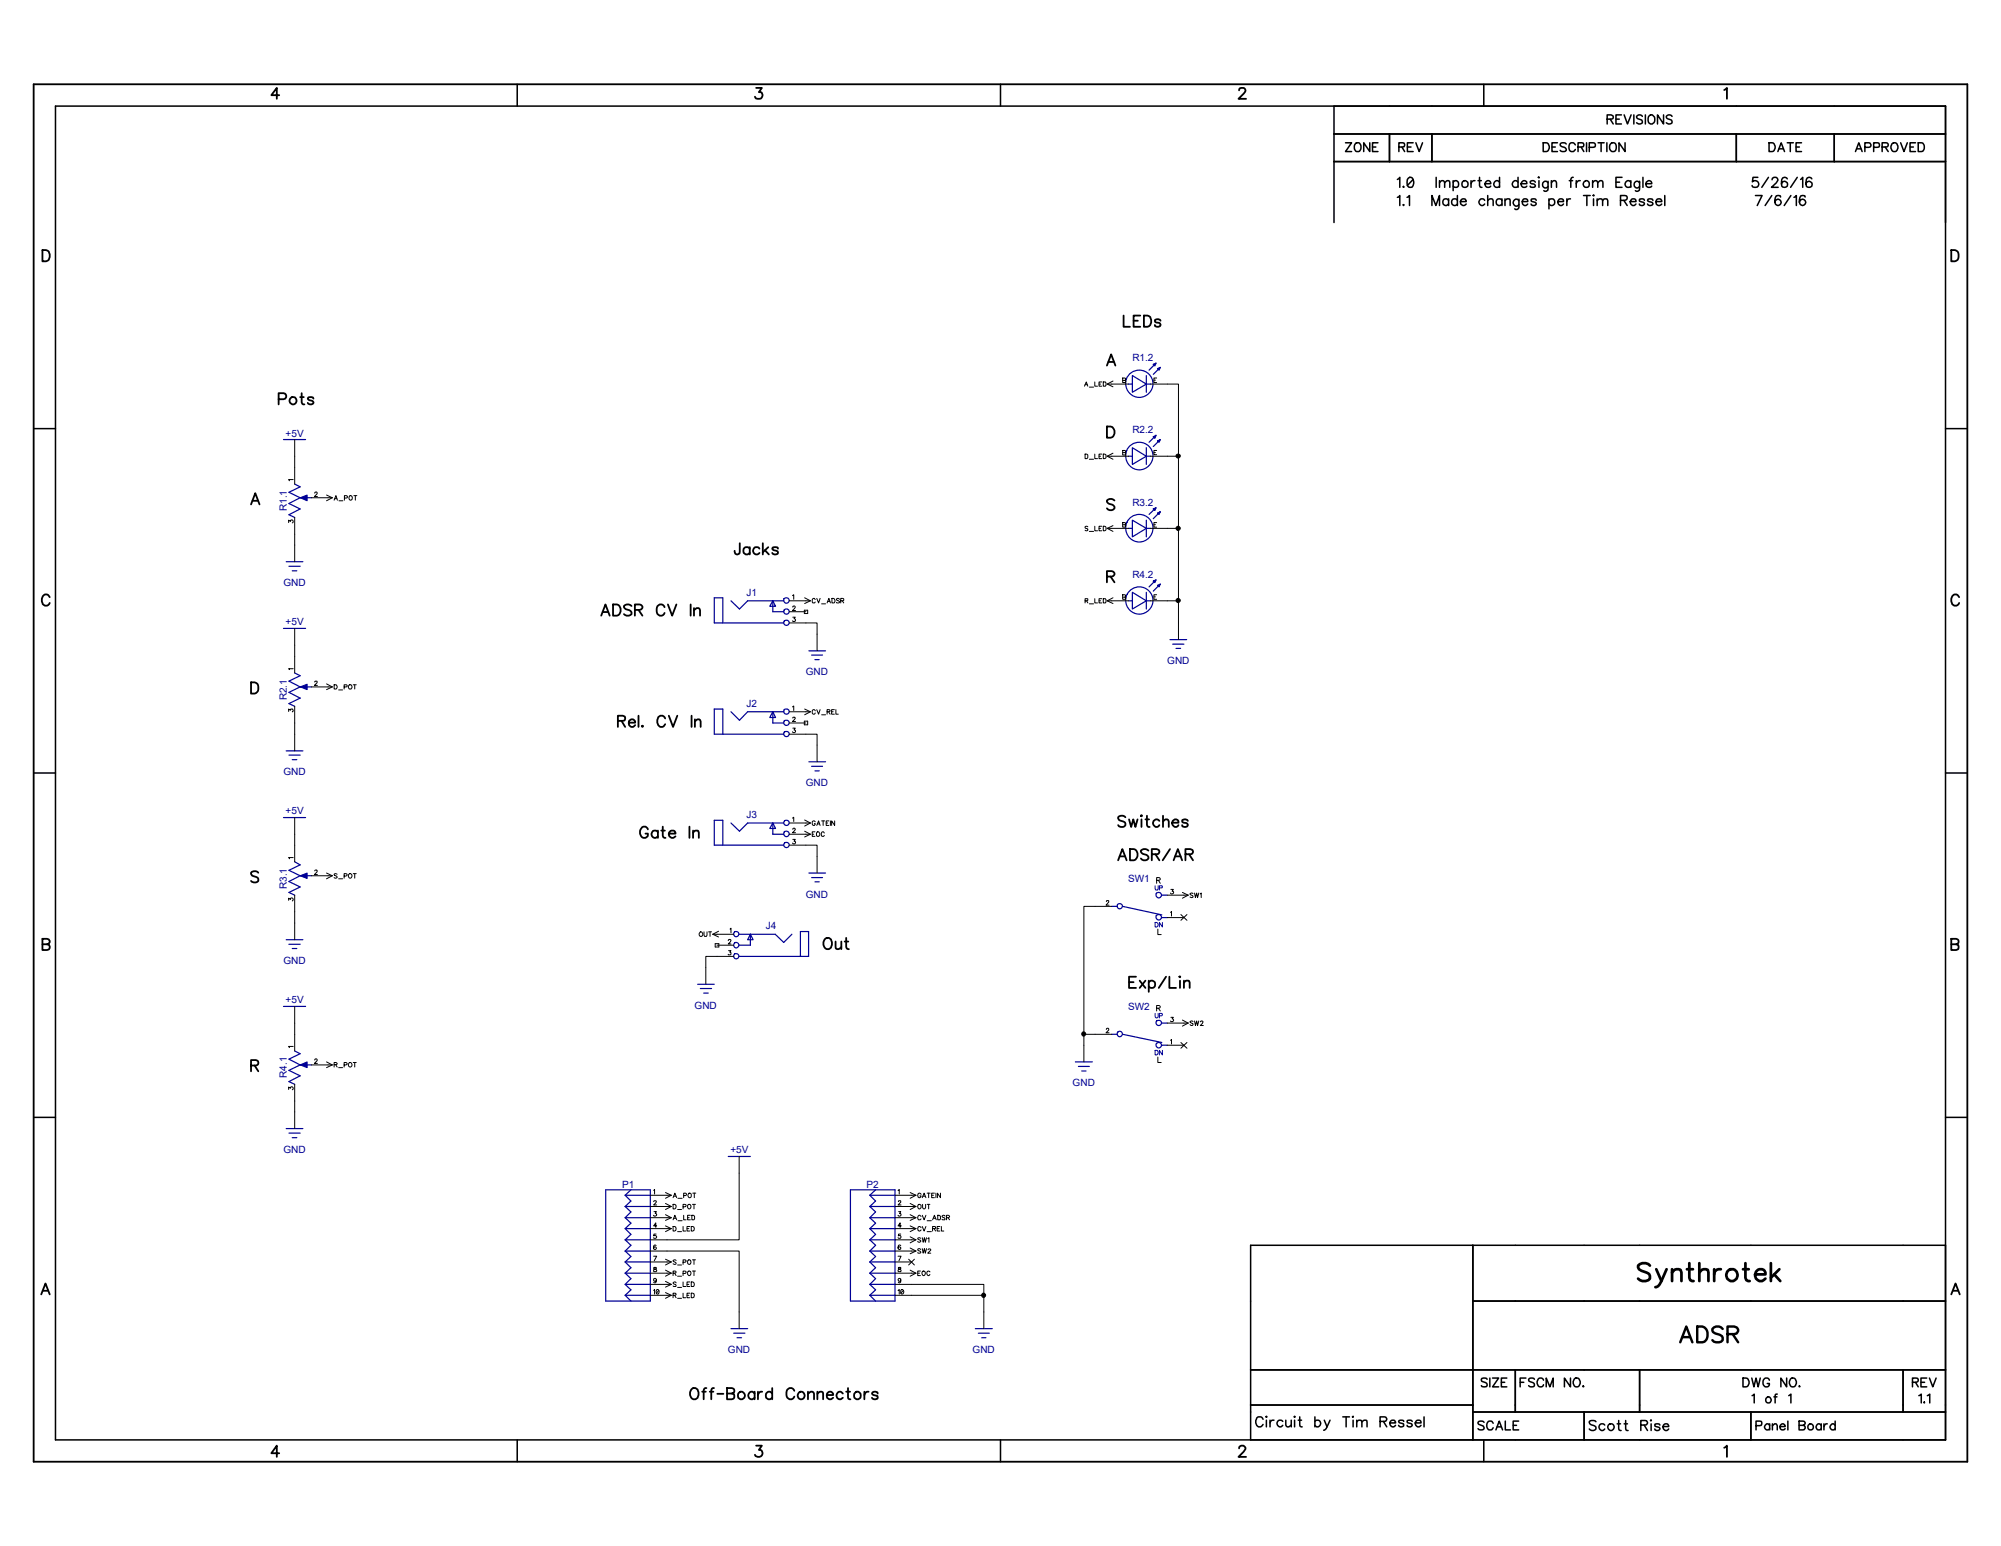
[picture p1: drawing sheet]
<svg xmlns="http://www.w3.org/2000/svg" width="279mm" height="216mm" viewBox="0 0 279 216" stroke-linecap="round" stroke-linejoin="round" font-family="sans-serif">
<defs><g id="words">
<g font-size="1.4" fill="#000096">
<text x="158.1" y="50.4">R1.2</text>
<text x="39.9" y="61">+5V</text>
<text x="158.1" y="60.5">R2.2</text>
<text x="40" y="71.4" transform="rotate(-90 40 71.4)">R1.1</text>
<text x="158.1" y="70.6">R3.2</text>
<text x="39.6" y="81.9">GND</text>
<text x="104.2" y="83.2">J1</text>
<text x="158.1" y="80.7">R4.2</text>
<text x="39.9" y="87.3">+5V</text>
<text x="112.5" y="94.3">GND</text>
<text x="163" y="92.8">GND</text>
<text x="40" y="97.8" transform="rotate(-90 40 97.8)">R2.1</text>
<text x="104.2" y="98.7">J2</text>
<text x="39.6" y="108.3">GND</text>
<text x="39.9" y="113.7">+5V</text>
<text x="112.5" y="109.8">GND</text>
<text x="104.2" y="114.3">J3</text>
<text x="40" y="124.2" transform="rotate(-90 40 124.2)">R3.1</text>
<text x="112.5" y="125.3">GND</text>
<text x="157.5" y="123.2">SW1</text>
<text x="106.9" y="129.8">J4</text>
<text x="39.6" y="134.7">GND</text>
<text x="39.9" y="140.1">+5V</text>
<text x="97" y="140.9">GND</text>
<text x="157.5" y="141">SW2</text>
<text x="40" y="150.5" transform="rotate(-90 40 150.5)">R4.1</text>
<text x="149.8" y="151.7">GND</text>
<text x="39.6" y="161">GND</text>
<text x="102" y="161.1">+5V</text>
<text x="86.9" y="165.9">P1</text>
<text x="121" y="165.9">P2</text>
<text x="101.6" y="189">GND</text>
<text x="135.8" y="189">GND</text>
</g>
</g></defs>
<path d="M0 0h279.4v215.9h-279.4z" fill="none" stroke="#fff" stroke-width=".14"/>
<g fill="none" stroke="#000" stroke-width=".14">
<path d="M163 53.6h1.5v33.4M41.1 63.7v1.6M41.1 74.6v1.5M163 63.7h1.5M163 73.8h1.5M41.1 90.1v1.6M112.5 87h1.6v1.6M163 83.9h1.5M41.1 101v1.5M41.1 116.5v1.5M112.5 102.5h1.6v1.6M112.5 118h1.6v1.6"/>
<path d="M41.1 127.3v1.6M100.1 133.6h-1.5v1.5M152.9 126.6h-1.6v19.4M161.5 122.9h.4l.1-.3h-.5v.8M161.7 129.8v.7h.4M161.8 122.9l.2 .5M41.1 142.9v1.5M41.1 153.8v1.5M151.3 144.4h1.6M161.5 140.8h.4l.1-.3-.5-.1v.8M161.7 147.6v.8h.4M161.8 140.8l.2 .4"/>
<path d="M93.1 174.7h10.1v8.5M103.2 163.8v9.3h-10.1M127.3 179.4h10.1v3.8M127.3 180.9h10.1"/>
<circle cx="164.5" cy="73.8" r=".3"/>
<circle cx="164.5" cy="63.7" r=".29"/>
<circle cx="164.5" cy="83.9" r=".3"/>
<circle cx="151.3" cy="144.4" r=".29"/>
<circle cx="137.3" cy="180.9" r=".29"/>
</g>
<g fill="none" stroke="#000" stroke-width=".25">
<path d="M38.9 55.8h.7a.45 .45 0 0 0 .4-.6l-.2-.2-.2-.1h-.7v1.6M41.9 55.5h.5M42.1 54.9v1.3l.1 .2 .3 .1M43.8 55.7a.47 .47 0 0 0-.8 0l.2 .2 .5 .1 .1 .3a.47 .47 0 0 1-.8 0M154.6 51.1l.6-1.6 .5 1.6M154.6 59.6h.5a.82 .82 0 0 1 .5 .7 .82 .82 0 0 1-.5 .8h-.5zM154.8 50.5h.7M156.9 44.1v1.5h.9M158.3 44.8h.6M159.2 44.1h-.9v1.5h.9M159.7 44.1h.5a.84 .84 0 0 1 .6 .8 .84 .84 0 0 1-.6 .7h-.5zM162.1 44.8a.47 .47 0 0 0-.9 0l.1 .2 .7 .2 .1 .2a.44 .44 0 0 1-.5 .2 .44 .44 0 0 1-.4-.2"/>
<path d="M35.1 70.4l.5-1.5 .6 1.5M35.3 69.9h.7M103.3 75.9v1.4a.4 .4 0 0 1-.6 0l-.1-.4M104.7 76.6a.5 .5 0 0 0-.7 0 .5 .5 0 0 0 0 .7 .5 .5 0 0 0 .7-.1M104.7 76.4v1M106 76.6a.5 .5 0 0 0-.7 0 .5 .5 0 0 0 0 .7 .5 .5 0 0 0 .7-.1M106.5 75.9v1.5M106.8 76.8l.6 .6M107.3 76.4l-.8 .7M108.6 76.6v-.1a.6 .6 0 0 0-.8 .1l.2 .2 .6 .2v.2a.47 .47 0 0 1-.8 0M155.6 69.9a.73 .73 0 0 0-1 0v.2a.83 .83 0 0 0 .7 .4l.3 .3v.2a.65 .65 0 0 1-1 0M35.1 95.3h.5a.84 .84 0 0 1 .5 .8 .84 .84 0 0 1-.5 .8h-.5z"/>
<path d="M83.9 86l.6-1.6 .6 1.6M84.2 85.5h.7M85.6 84.4h.5a.84 .84 0 0 1 .6 .8 .84 .84 0 0 1-.6 .8h-.5zM88.2 84.6a.73 .73 0 0 0-1.1 0v.2a.83 .83 0 0 0 .8 .4 .39 .39 0 0 1 .1 .7 .72 .72 0 0 1-.9-.1M88.6 85.2h.7a.43 .43 0 0 0 .4-.5l-.4-.3h-.7v1.6M89.2 85.2l.5 .8M89.2 99.9v1.6M92.8 84.8a.56 .56 0 0 0-.7-.4 .56 .56 0 0 0-.4 .6 .69 .69 0 0 0 .7 1l.4-.4M93.3 84.4l.6 1.6 .5-1.6M93.4 99.9l.6 1.6 .6-1.6M96.4 84.4v1.6M96.6 99.9v1.6"/>
<path d="M96.9 85.2l.4-.3 .4 .1v1M96.9 84.9v1.1M154.6 80.5h.6a.43 .43 0 0 0 .4-.4l-.4-.3h-.6v1.5M155.1 80.5l.5 .8M86.3 100.7l.9-.1 .1-.2-.1-.3-.2-.2h-.7v1.6M86.8 100.7l.5 .8M87.8 100.9h.9a.46 .46 0 0 0-.5-.5 .46 .46 0 0 0-.4 .6 .47 .47 0 0 0 .4 .5 .47 .47 0 0 0 .5-.2M89.7 101.3l.1 .1-.1 .1-.1-.1zM90.5 115.8a.53 .53 0 0 0-.8-.3 .82 .82 0 0 0-.3 .9 .82 .82 0 0 0 .7 .6 .46 .46 0 0 0 .4-.6h-.4M91.9 116.2a.5 .5 0 0 0-.8-.1 .5 .5 0 0 0 0 .8 .5 .5 0 0 0 .8-.1M91.9 116v1M92.3 116h.5"/>
<path d="M92.5 115.4v1.3l.1 .2 .3 .1M92.9 100.3a.56 .56 0 0 0-.7-.4 .56 .56 0 0 0-.4 .6 .68 .68 0 0 0 .1 .8 .68 .68 0 0 0 .8 .1l.2-.3M93.4 116.4h.9a.5 .5 0 0 0-.5-.4 .5 .5 0 0 0-.5 .5 .5 .5 0 0 0 .5 .5h.2l.3-.2M96.3 115.4v1.6M96.8 116.3l.2-.3h.5l.1 1M96.8 116v1M97 100.8l.4-.3h.3l.1 1M97 100.5v1M156.3 119.6h.8M157.1 114.1a.67 .67 0 0 0-1 0l.2 .4 .5 .2a.39 .39 0 0 1 .3 .4 .39 .39 0 0 1-.3 .4l-.5-.1-.2-.2M157.6 114.4l.3 1.1 .3-1.1 .3 1.1 .3-1.1M157.8 118.6h.5a.84 .84 0 0 1 .6 .8 .84 .84 0 0 1-.6 .7h-.5z"/>
<path d="M159.4 113.8l.1 .1-.1 .1-.1-.1zM159.4 114.4v1.1M159.9 114.4h.5M160.1 113.9v1.3l.1 .2 .3 .1M160.4 118.8a.73 .73 0 0 0-1.1 0v.2a.83 .83 0 0 0 .8 .4l.3 .3v.2a.65 .65 0 0 1-1.1 0M160.8 119.3h.7a.36 .36 0 0 0 .3-.2 .36 .36 0 0 0 0-.4l-.3-.1h-.7v1.5M161.3 119.3l.6 .8M161.9 114.6a.49 .49 0 0 0-.7 0 .49 .49 0 0 0 0 .7 .49 .49 0 0 0 .7-.1M162.4 114.7l.3-.3 .4 .1 .1 1M162.4 113.9v1.6M163.4 118.6l-1.1 1.5M163.7 114.9h.8a.43 .43 0 0 0-.2-.5 .43 .43 0 0 0-.6 .2 .5 .5 0 0 0 .1 .8 .5 .5 0 0 0 .7-.2"/>
<path d="M164.1 119.6h.7M165.5 119.3h.7a.36 .36 0 0 0 .3-.2 .36 .36 0 0 0 0-.4l-.3-.1h-.7v1.5M165.9 114.6a.47 .47 0 0 0-.8 0v.2l.7 .2 .1 .2a.44 .44 0 0 1-.4 .3 .44 .44 0 0 1-.4-.3M166 119.3l.6 .8M36.1 121.9a.67 .67 0 0 0-1 0l.1 .4 .8 .3 .1 .4a.67 .67 0 0 1-1 0M115.1 131.2a.56 .56 0 0 1 .7-.2 .56 .56 0 0 1 .4 .6 .69 .69 0 0 1-.8 .9h-.1a.94 .94 0 0 1-.2-1.3zM116.7 131.5v1h.4l.4-.3M117.5 131.5v1M117.9 131.5h.5M118.2 131v1.2v.3h.3M156.1 120.1l.6-1.5 .6 1.5M157.6 137.2h.7"/>
<path d="M158.6 136.4h-1v1.6h1M159.1 136.9l.8 1.1M159.9 136.9l-.8 1.1M160.4 137.2a.5 .5 0 0 1 .7-.1 .5 .5 0 0 1 0 .7 .5 .5 0 0 1-.7 0M160.4 136.9v1.6M162.8 136.4l-1 1.6M163.3 136.4v1.6h.9M163.9 120.1l.6-1.5 .6 1.5M164.7 136.4h.1v.1zM164.8 136.9v1.1M165.3 137.2l.2-.2h.5l.1 1M165.3 136.9v1.1"/>
<path d="M35.1 148.8l.8-.1 .2-.2-.1-.3-.3-.2h-.6v1.6M35.6 148.8l.5 .8M96.5 194.1a.56 .56 0 0 1 .7-.2 .56 .56 0 0 1 .3 .5 .69 .69 0 0 1-.7 1l-.2-.1a.94 .94 0 0 1-.1-1.2zM98 194.4h.6M98.6 193.8l-.3 .1v.2v1.3M99.1 194.4h.5M99.7 193.8l-.3 .1-.1 .2v1.3M100.2 194.6h.8M101.5 193.8h.7l.3 .2v.4l-.3 .2 .3 .1v.4l-.1 .2-.9 .1zM101.5 194.6h.7M105.4 194.6a.5 .5 0 0 0-.8-.1 .5 .5 0 0 0 0 .8 .5 .5 0 0 0 .8-.1M105.4 194.4v1"/>
<path d="M105.8 194.4v1M106.4 194.4a.5 .5 0 0 0-.6 .4M107.8 194.6a.49 .49 0 0 0-.6-.1 .49 .49 0 0 0-.2 .6 .49 .49 0 0 0 .7 .2l.1-.1M107.8 193.8v1.6M110.9 194.2a.56 .56 0 0 0-.6-.4 .56 .56 0 0 0-.5 .6 .69 .69 0 0 0 .7 1l.4-.4M112.8 194.6l.4-.2h.4l.1 1M112.8 194.4v1M114.1 194.6l.4-.2h.4v1M114.1 194.4v1M115.4 194.8h.9a.46 .46 0 0 0-.5-.5 .46 .46 0 0 0-.4 .6 .48 .48 0 0 0 .4 .5 .48 .48 0 0 0 .5-.2M117.7 194.6a.5 .5 0 0 0-.7-.1 .5 .5 0 0 0 0 .8 .5 .5 0 0 0 .7-.1M118.2 194.4h.5"/>
<path d="M118.4 193.8v1.5l.3 .1M120.7 194.4v1M121.3 194.4a.5 .5 0 0 0-.6 .4M122.6 194.6a.44 .44 0 0 0-.4-.3 .44 .44 0 0 0-.4 .3 .79 .79 0 0 0 .7 .3l.1 .3a.47 .47 0 0 1-.8 0"/>
<circle cx="40.9" cy="56" r=".51"/>
<circle cx="103.5" cy="194.9" r=".53"/>
<circle cx="111.9" cy="194.9" r=".52"/>
<circle cx="119.7" cy="194.9" r=".53"/>
</g>
<g fill="#000">
<circle cx="164.5" cy="73.8" r=".3"/>
<circle cx="164.5" cy="63.7" r=".29"/>
<circle cx="164.5" cy="83.9" r=".3"/>
<circle cx="151.3" cy="144.4" r=".29"/>
<circle cx="137.3" cy="180.9" r=".29"/>
</g>
<path d="M41.1 67.6l.8 .4-1.6 .7 1.6 .8M41.9 69.5l-1.6 .8 1.6 .8-1.6 .8 .8 .4M41.9 69.5h1.6" fill="none" stroke="#000096" stroke-width=".17"/>
<path d="M41.9 69.5l1-.4v.8z" fill="#000096"/>
<path d="M41.9 69.5l1-.4v.8z" fill="none" stroke="#000096" stroke-width=".14"/>
<g fill="none" stroke="#000" stroke-width=".14">
<path d="M151.4 53.9l.3-.6 .2 .6M151.5 53.7h.3M152.1 54.1h.6M152.9 53.3v.6h.3M153.5 53.6h.2M153.8 53.3h-.3v.6h.3M154.1 53.3h.2l.1 .2-.1 .4h-.2zM154.6 53.6h3M154.6 53.6l.8 .4M155.4 53.2l-.8 .4M156.8 52.8h.3l.1 .2-.1 .1 .1 .1-.1 .2h-.3zM156.8 53.1h.3"/>
<path d="M160.7 53.6h2.3M161.1 53.1h.2M161.5 52.8h-.4v.6h.4M40.3 73v-.4l.3 .2v-.2h.2l.1 .2-.1 .2M40.9 67h-.6l.1 .1M41.1 65.3v2.3M41.1 72.3v2.3M43.5 69.5h2.9M43.9 68.9l.2-.2 .2 .1v.2l-.4 .3h.4M45.6 69.1l.8 .4M46.4 69.5l-.8 .4M46.7 69.8l.2-.6 .2 .6"/>
<path d="M46.7 69.6h.3M47.3 69.9h.6M48.1 69.6l.4-.1v-.2l-.4-.1v.6M49.4 69.2h.4M49.6 69.2v.6"/>
<circle cx="49" cy="69.5" r=".29"/>
</g>
<g fill="none" stroke="#000096" stroke-width=".17">
<path d="M157.6 53.6h.5M158.1 52.5l2 1.1-2 1.2zM160.1 52.5v2.3M160.1 53.6h.6M161 50.9l.4-.2-.2 .4zM161.4 50.7l-1 1M161.6 51.5l.4-.2-.2 .4zM162 51.3l-1 1M41.1 94l.8 .4-1.6 .7 1.6 .8M41.9 95.9l-1.6 .8 1.6 .8-1.6 .8 .8 .3M41.9 95.9h1.6"/>
<circle cx="159.1" cy="53.6" r="1.91"/>
</g>
<path d="M41.9 95.9l1-.4v.8z" fill="#000096"/>
<path d="M41.9 95.9l1-.4v.8z" fill="none" stroke="#000096" stroke-width=".14"/>
<g fill="none" stroke="#000" stroke-width=".14">
<path d="M151.5 63.4l.4 .1v.4l-.2 .2h-.2zM152.1 64.1h.6M152.9 63.4v.7h.3M153.5 63.7h.2M153.8 63.4h-.3v.7h.3M154.1 63.4l.3 .1-.1 .5-.2 .1zM154.6 63.7h3M154.6 63.7l.8 .4M155.4 63.3l-.8 .4M156.8 62.9h.3l.1 .2-.1 .1 .1 .1-.1 .2h-.3zM156.8 63.2h.3M160.7 63.7h2.3"/>
<path d="M161.1 63.2h.2M161.5 62.9h-.4v.6h.4M40.3 99.4v-.4l.3 .2v-.2h.3v.3l-.1 .1M40.9 93.4h-.6l.1 .1M41.1 91.7v2.3M41.1 98.6v2.4M43.5 95.9h2.9M43.9 95.2l.1-.1 .3 .1v.1l-.4 .4h.4M45.6 95.5l.8 .4M46.4 95.9l-.8 .4M46.7 95.6h.2l.1 .2 .1 .2-.2 .2h-.2zM47.3 96.4h.5"/>
<path d="M48 95.9h.4l.1-.2-.5-.1v.6M48.8 95.6a.33 .33 0 0 1 .3 .2 .33 .33 0 0 1-.1 .4h-.2l-.2-.2zM49.3 95.6h.4M49.5 95.6v.6"/>
</g>
<g fill="none" stroke="#000096" stroke-width=".17">
<path d="M157.6 63.7h.5M158.1 62.5l2 1.2-2 1.2zM160.1 62.5v2.4M160.1 63.7h.6M161 61l.4-.2-.2 .4zM161.4 60.8l-1 1M161.6 61.6l.4-.2-.2 .4zM162 61.4l-1 1M41.1 120.4l.8 .4-1.6 .7 1.6 .8M41.9 122.3l-1.6 .8 1.6 .8-1.6 .7 .8 .4M41.9 122.3h1.6"/>
<circle cx="159.1" cy="63.7" r="1.92"/>
</g>
<path d="M41.9 122.3l1-.4v.8z" fill="#000096"/>
<path d="M41.9 122.3l1-.4v.8z" fill="none" stroke="#000096" stroke-width=".14"/>
<g fill="none" stroke="#000" stroke-width=".14">
<path d="M151.9 73.6l-.1-.1-.3 .1 .1 .2 .3 .1v.1l-.1 .1-.3-.1M152.1 74.2h.6M152.9 73.5v.6h.3M153.5 73.8h.2M153.8 73.5h-.3v.6h.3M154.1 73.5h.2l.1 .2-.1 .4h-.2zM154.6 73.8h3M154.6 73.8l.8 .4M155.4 73.4l-.8 .4M156.8 73h.3l.1 .2-.1 .1 .1 .1-.1 .2h-.3zM156.8 73.3h.3M160.7 73.8h2.3"/>
<path d="M161.1 73.3h.2M161.5 73h-.4v.6h.4M40.9 119.8h-.6l.1 .1M41.1 118v2.4M40.3 125.7v-.3l.3 .2v-.2a.23 .23 0 0 1 .3 .1 .23 .23 0 0 1 0 .3h-.1M41.1 125v2.3M43.5 122.3h2.9M43.9 121.6l.2-.1h.2v.3l-.4 .3h.4M45.6 121.9l.8 .4M46.4 122.3l-.8 .4M47.1 122.1l-.2-.1-.2 .1v.2h.3l.1 .2-.2 .1h-.2M47.3 122.7h.5"/>
<path d="M48 122.3h.4v-.3h-.4v.6M48.7 122.1a.28 .28 0 0 1 .4 0 .28 .28 0 0 1 0 .4 .28 .28 0 0 1-.4 .1zM49.3 122h.4M49.5 122v.6"/>
</g>
<g fill="none" stroke="#000096" stroke-width=".17">
<path d="M157.6 73.8h.5M158.1 72.6l2 1.2-2 1.2zM160.1 72.6v2.4M160.1 73.8h.6M161 71.1l.4-.2-.2 .4zM161.4 70.9l-1 .9M161.6 71.7l.4-.2-.2 .3zM162 71.5l-1 .9M41.1 146.8l.8 .4-1.6 .7 1.6 .8M41.9 148.7l-1.6 .8 1.6 .7-1.6 .8 .8 .4M41.9 148.7h1.6"/>
<circle cx="159.1" cy="73.8" r="1.92"/>
</g>
<path d="M41.9 148.7l1-.4v.8z" fill="#000096"/>
<path d="M161.3 123.7l.1 .6h.2l.1-.6M161.3 128.8h.2a.34 .34 0 0 1 .2 .3 .34 .34 0 0 1-.2 .4h-.2zM161.9 124h.4v-.3h-.4v.6M162.3 128.8v.7l-.4-.7v.7M41.9 148.7l1-.4v.8zM161.3 141.5v.5l.2 .2 .2-.2v-.5M161.3 146.7h.3a.36 .36 0 0 1 .1 .4 .36 .36 0 0 1-.4 .2zM161.9 141.9l.4-.1v-.2l-.4-.1v.7M162.3 146.7v.6l-.4-.6v.6" fill="none" stroke="#000096" stroke-width=".14"/>
<g fill="none" stroke="#000" stroke-width=".14">
<path d="M41.1 61.4v2.3M41.1 76.1v2.3M41.1 87.8v2.3M110.2 83.9h3M110.2 85.4h2.3M110.2 87h2.3M110.2 99.4h3M110.7 83.2l.1-.1v.6M110.7 98.7l.1-.1v.6M110.7 84.8v-.1a.2 .2 0 0 1 .3 0 .2 .2 0 0 1 0 .3l-.3 .3h.4M110.7 86.2h.3l-.1 .2 .2 .2-.1 .2h-.3v-.1M112.3 85.2h.5v.5h-.5z"/>
<path d="M112.4 83.5l.8 .4M112.4 99l.8 .4M113.2 83.9l-.8 .4M113.2 99.4l-.8 .4M113.8 83.7l-.1-.1-.3 .1 .1 .5h.2l.1-.1M113.8 99.3l-.1-.2-.3 .2 .1 .4h.2l.1-.1M114 83.6l.3 .6 .2-.6M114 99.1l.3 .6 .2-.6M114.1 88.6v2.3M114.7 84.3h.6M114.7 99.8h.6M115.5 84.2l.2-.6 .3 .6"/>
<path d="M115.5 99.4h.4v-.3h-.4v.6M115.6 84h.3M115.7 99.4l.2 .3M116.1 99.4h.2M116.2 83.6a.36 .36 0 0 1 .4 .2 .36 .36 0 0 1-.1 .4h-.3zM116.5 99.1h-.4v.6h.4M116.7 99.1v.6h.4M117.2 83.7l-.1-.1h-.3v.2l.3 .1 .1 .2-.1 .1h-.3v-.1M117.4 83.9h.4v-.2l-.4-.1v.6M117.6 83.9l.2 .3M151.5 83.9h.3l.1-.2-.4-.1v.6M151.7 83.9l.2 .3"/>
<path d="M152.1 84.3h.6M152.9 83.6v.6h.3M153.5 83.9h.2M153.8 83.6h-.3v.6h.3M154.1 83.6h.2l.1 .1-.1 .5h-.2zM154.6 83.9h3M154.6 83.9l.8 .4M155.4 83.5l-.8 .4M156.8 83.1h.3l.1 .2-.1 .1 .1 .1-.1 .2h-.3zM156.8 83.4h.3M160.7 83.9h2.3M161.1 83.4h.2"/>
<path d="M161.5 83.1h-.4v.6h.4M164.5 87v2.3M41.1 102.5v2.4M41.1 114.2v2.3M110.2 101h2.3M110.2 102.5h2.3M110.2 114.9h3M110.2 116.5h3M110.2 118h2.3M110.7 114.3l.1-.2v.6M110.7 100.3v-.1h.3v.1l-.3 .5h.4M110.7 101.7h.3l-.1 .2 .1 .1 .1 .2-.2 .1-.2-.1"/>
<path d="M110.7 115.8a.18 .18 0 0 1 .3-.1 .18 .18 0 0 1 0 .3l-.3 .3h.4M110.7 117.2h.3l-.1 .3h.1a.21 .21 0 0 1 0 .3 .21 .21 0 0 1-.3 0v-.1M112.3 100.7h.5v.5h-.5zM112.4 114.5l.8 .4M112.4 116.1l.8 .4M113.2 114.9l-.8 .5M113.2 116.5l-.8 .4M113.4 116.5h.2M113.8 116.2h-.4v.6h.4M113.8 114.8l-.1-.2-.3 .2 .1 .4 .2 .1 .1-.2v-.1h-.1M114 115.3l.3-.7 .2 .7M114.1 116.2a.33 .33 0 0 1 .4 .2 .33 .33 0 0 1-.2 .4h-.2l-.1-.1z"/>
<path d="M114.1 104.1v2.3M114.1 119.6v2.3M114.1 115.1h.3M114.7 114.6h.4M114.9 114.6v.7M115.1 116.3l-.1-.1-.3 .1 .1 .5h.2l.1-.1M115.4 114.9h.2M115.7 114.6h-.3v.7h.3M116 114.6v.7M116.5 114.6v.7l-.4-.7v.7M41.1 128.9v2.3M97.7 130.2a.33 .33 0 0 1 .4 .2 .33 .33 0 0 1-.1 .4h-.3l-.1-.2z"/>
<path d="M98.3 130.1l.1 .7h.2l.1-.7M98.6 135.1v2.4M98.9 130.1h.5M99.1 130.1v.7M99.5 130.5l.8 .4M99.5 130.5h2.9M99.9 131.8h.5v.4h-.5zM100.1 132h2.3M100.1 133.6h2.3M100.3 130l-.8 .5M101.7 131.4l.1-.2h.2v.3l-.3 .3h.4M101.7 132.8h.4l-.2 .2 .2 .1v.2h-.1h-.3"/>
<path d="M101.9 129.8l.2-.2v.7M152.9 126.6h2.3M154.5 125.9v-.1h.3v.2l-.4 .4h.5M163 128.1h2.3M163 125h2.9M163.4 127.4l.2-.1v.6M163.5 124.2h.3l-.1 .3a.2 .2 0 0 1 .2 .2 .2 .2 0 0 1-.2 .2 .2 .2 0 0 1-.3-.2M164.9 127.7l.8 .8M165.1 124.6l.8 .4M165.7 127.7l-.8 .8M165.9 125l-.8 .4M166.6 124.8l-.1-.1-.3 .1 .4 .4-.1 .1h-.3"/>
<path d="M166.8 124.7l.1 .6 .2-.6 .1 .6 .2-.6M167.6 124.8l.1-.1v.6M40.3 152.1v-.3l.3 .2v-.2h.2l.1 .1-.1 .3M40.9 146.1h-.6l.1 .2M41.1 140.5v2.4M41.1 144.4v2.4M41.1 151.4v2.4M41.1 155.3v2.3M43.5 148.7h2.9M43.9 148l.2-.1 .2 .1v.1l-.4 .4h.4M45.6 148.3l.8 .4M46.4 148.7l-.8 .4"/>
<path d="M46.7 148.7h.3l.1-.2-.2-.1h-.2v.6M46.9 148.7l.2 .3M47.3 149.1h.5M48 148.7h.4l.1-.2-.2-.1h-.3v.6M49.3 148.4h.4M49.5 148.4v.6M151.3 146v2.3M152.9 144.4h2.3M154.5 143.8l.1-.2 .2 .1v.1l-.4 .4h.5M163 146h2.3M163 142.9h2.9M163.4 145.3l.2-.1v.6"/>
<path d="M163.5 142.1h.3l-.1 .2 .2 .2-.2 .2-.3-.1M164.9 145.6l.8 .8M165.1 142.5l.8 .4M165.7 145.6l-.8 .8M165.9 142.9l-.8 .4M166.6 142.7l-.1-.1-.3 .1v.1l.3 .1v.3h-.2l-.1-.1M166.8 142.6l.1 .6 .2-.6 .1 .6 .2-.6M167.6 142.7v-.1h.3l.1 .1-.4 .5h.4M90.8 166.9h2.9M90.8 168.5h2.9M90.8 170.1h2.9M90.8 171.6h2.9"/>
<path d="M90.8 173.1h2.3M90.8 174.7h2.3M90.8 176.2h2.9M90.8 177.8h2.9M90.8 179.4h2.9M91.3 166.2l.1-.1v.7M91.3 167.8l.1-.1h.2l.1 .1-.4 .5h.4M91.3 175.4h.4l-.3 .7M91.3 169.2h.4l-.2 .3h.1a.2 .2 0 0 1 0 .3 .2 .2 0 0 1-.3-.1M91.3 177v.2l.4 .2-.1 .2-.3-.1v-.2l.4-.2-.1-.1zM91.6 172.3h-.3v.3h.3l.1 .1v.1l-.1 .1-.3-.1M91.6 173.9h-.2l-.1 .1v.4a.21 .21 0 0 0 .3 .1 .21 .21 0 0 0 0-.3 .21 .21 0 0 0-.3 0v.1"/>
<path d="M91.7 178.7l-.2 .2a.2 .2 0 0 1-.2-.2 .2 .2 0 0 1 .3-.1l.1 .1-.1 .4h-.3M91.7 171.2h-.4l.3-.4v.6M92.9 166.5l.8 .4M92.9 168.1l.8 .4M92.9 169.6l.8 .5M92.9 171.2l.8 .4M92.9 175.9l.8 .3M92.9 177.4l.8 .4M92.9 178.9l.8 .5M93.7 166.9l-.8 .4M93.7 168.5l-.8 .4M93.7 170.1l-.8 .3"/>
<path d="M93.7 171.6l-.8 .4M93.7 176.2l-.8 .5M93.7 177.8l-.8 .4M93.7 179.4l-.8 .3M94 167.3l.2-.7 .3 .7M94 168.2h.2a.33 .33 0 0 1 .2 .3 .33 .33 0 0 1-.2 .3h-.2zM94 170.3l.2-.6 .3 .6M94 171.3a.37 .37 0 0 1 .3 .1 .37 .37 0 0 1 .1 .4l-.4 .1zM94 177.8h.4v-.3h-.4v.6M94.1 167h.3M94.1 170.1h.3M94.2 177.8l.2 .3"/>
<path d="M94.4 176l-.1-.1-.3 .1 .1 .2 .3 .1v.2l-.1 .1-.3-.1M94.4 179.2l-.1-.2-.3 .2 .1 .1 .3 .1v.3l-.4-.1M94.6 168.9h.6M94.6 172h.6M94.6 176.7h.6M94.6 178.2h.6M94.6 179.8h.6M94.7 167.3h.5M94.7 170.5h.5M95.4 168.5h.4v-.3h-.4v.6M95.4 171.3v.6h.4M95.4 176.3l.4-.1v-.2l-.4-.1v.7"/>
<path d="M95.4 177.8h.4v-.3h-.4v.6M95.4 179v.7h.4M95.5 167l.3-.1v-.2l-.3-.1v.7M95.5 169.7v.6h.3M95.9 171.6h.3M95.9 179.4h.3M96 168.3a.25 .25 0 0 1 .3-.1 .25 .25 0 0 1 .2 .2v.2a.24 .24 0 0 1-.2 .2 .24 .24 0 0 1-.3-.1zM96 177.6a.25 .25 0 0 1 .3-.1 .25 .25 0 0 1 .2 .2v.2a.24 .24 0 0 1-.2 .2 .24 .24 0 0 1-.3-.1zM96 170.1h.2M96.1 176a.28 .28 0 0 1 .4 .3 .28 .28 0 0 1-.4 .2zM96.1 166.7l.1-.1 .2 .1 .1 .4a.28 .28 0 0 1-.4 .1 .28 .28 0 0 1 0-.5zM96.3 171.3h-.4v.6h.4"/>
<path d="M96.3 179h-.4v.7h.4M96.4 169.7h-.4v.6h.4M96.5 171.3a.37 .37 0 0 1 .4 .1 .37 .37 0 0 1 0 .4l-.4 .1zM96.5 179a.36 .36 0 0 1 .4 .2 .36 .36 0 0 1-.1 .5h-.3zM96.6 169.7h.2l.2 .2-.1 .4h-.3zM96.7 168.2h.4M96.7 175.9h.4M96.7 177.5h.4M96.7 166.6h.5M96.9 168.2v.6M96.9 175.9v.7M96.9 177.5v.6"/>
<path d="M96.9 166.6v.7M103.2 161.5v2.3M125 166.9h2.9M125 168.5h2.9M125 170.1h2.9M125 171.6h2.9M125 173.1h2.9M125 174.7h2.9M125 176.2h2.3M125 177.8h2.9M125 179.4h2.3M125.4 166.2l.2-.1v.7"/>
<path d="M125.4 175.4h.4l-.3 .7M125.4 167.8l.1-.1h.3v.2l-.4 .4h.4M125.5 169.2h.3l-.2 .3h.2a.23 .23 0 0 1-.1 .3 .23 .23 0 0 1-.3 0v-.1M125.5 177v.2a.26 .26 0 0 1 .2 .1 .26 .26 0 0 1 .1 .3l-.4-.1 .1-.2 .3-.1v-.2zM125.8 172.3h-.3l-.1 .3h.3l.1 .1-.1 .2-.3-.1M125.8 173.9h-.1a.31 .31 0 0 0-.3 .2 .31 .31 0 0 0 .1 .4l.3-.1v-.2l-.2-.1-.2 .2M125.8 178.7l-.1 .2h-.2l-.1-.3 .2-.1 .2 .1v.4l-.2 .2-.2-.1M125.9 171.2h-.5l.3-.4v.6M126.9 175.9l.8 .8M127.1 166.5l.8 .4M127.1 168.1l.8 .4M127.1 169.6l.8 .5"/>
<path d="M127.1 171.2l.8 .4M127.1 172.7l.8 .4M127.1 174.3l.8 .4M127.1 177.4l.8 .4M127.7 175.9l-.8 .8M127.9 166.9l-.8 .4M127.9 168.5l-.8 .4M127.9 170.1l-.8 .3M127.9 171.6l-.8 .4M127.9 173.1l-.8 .5M127.9 174.7l-.8 .4M127.9 177.8l-.8 .4"/>
<path d="M128.1 177.8h.3M128.2 168.3l.1-.1 .3 .1v.4a.24 .24 0 0 1-.3 .1 .24 .24 0 0 1-.2-.2zM128.5 177.5h-.4v.6h.4M128.6 172.9h-.4v.2l.3 .1 .1 .2-.2 .1-.3-.1M128.6 174.5l-.2-.1h-.2v.2l.2 .1 .2 .2-.1 .1h-.3l-.1-.1M128.6 166.8a.29 .29 0 0 0-.5 0 .29 .29 0 0 0 .2 .4h.3v-.2h-.2M128.6 169.9a.24 .24 0 0 0-.3-.2 .24 .24 0 0 0-.2 .3l.2 .3h.2l.1-.1M128.6 171.4a.29 .29 0 0 0-.5 0 .29 .29 0 0 0 .2 .5h.1l.2-.2M128.8 167.3l.2-.7 .3 .7M128.8 169.7l.2 .6 .3-.6M128.8 171.3l.2 .6 .3-.6M128.8 172.8l.1 .7 .2-.7 .1 .7 .2-.7"/>
<path d="M128.8 174.4l.1 .6 .2-.6 .1 .6 .2-.6M128.8 177.6l.1-.1a.3 .3 0 0 1 .3 .3 .3 .3 0 0 1-.3 .3l-.2-.2zM128.8 168.2v.4l.2 .2h.2v-.2v-.4M128.9 167h.3M129.5 166.6h.4M129.5 168.2h.3M129.5 170.5h.5M129.5 172h.5M129.5 173l.2-.2v.7M129.6 174.5l.1-.1 .3 .1-.5 .5h.5M129.7 166.6v.7M129.7 168.2v.6"/>
<path d="M129.8 177.6a.22 .22 0 0 0-.2-.1 .22 .22 0 0 0-.2 .2l.1 .3 .1 .1h.1l.1-.1M130.1 166.9h.2M130.2 170.3l.3-.6 .2 .6M130.2 171.6l.4-.1v-.1l-.4-.1v.6M130.3 170.1h.3M130.4 171.6l.2 .3M130.5 166.6h-.4v.7h.4M130.7 166.6v.7M130.9 171.6h.2M130.9 169.7l.3 .1 .1 .1-.1 .4h-.3zM131.2 171.3h-.3v.6h.3M131.3 166.6v.7l-.4-.7v.7"/>
<path d="M131.4 171.3v.6h.4M132 169.8l-.2-.1-.3 .1 .2 .2 .2 .1v.2h-.4M132.2 170.1h.2l.2-.3-.2-.1h-.2v.6M132.4 170.1l.2 .2M90.8 180.9h2.9M91.3 180.2l.1-.1v.6M91.7 180.1h.1a.3 .3 0 0 1 .2 .3 .3 .3 0 0 1-.3 .3l-.1-.3zM92 180.2l-.3 .4M92.9 180.5l.8 .4M93.7 180.9l-.8 .4M94 180.9l.4-.1v-.2h-.4v.6M94.2 180.9l.2 .3"/>
<path d="M94.6 181.3h.6M95.4 180.6v.6h.4M95.9 180.9h.3M96.3 180.6h-.4v.6h.4M96.5 180.6a.37 .37 0 0 1 .4 .1 .37 .37 0 0 1 0 .4l-.4 .1zM103.2 183.2v2.3M125 180.9h2.3M125.4 180.2l.2-.1v.6M125.9 180.1a.3 .3 0 0 1 .3 .3 .3 .3 0 0 1-.3 .3l-.1-.1zM126.2 180.2l-.4 .4M137.4 183.2v2.3"/>
<circle cx="48.9" cy="148.7" r=".3"/>
</g>
<g fill="none" stroke="#000096" stroke-width=".17">
<path d="M39.6 61.4h3.1M40 78.4h2.3M40.3 79.1h1.6M40.8 79.7h.6M39.6 87.8h3.1M100.9 87v-3.5h-1.2v3.5h9.7M102.1 83.9l1.2 1.1 1.1-1.1h5M102.1 99.4l1.2 1.2 1.1-1.2h5M107.9 83.9l.4 .8h-.8zM107.9 99.4l.4 .8h-.8zM107.9 83.9v1.5h1.5M107.9 99.4v1.6h1.5"/>
<path d="M112.9 90.9h2.4M113.3 91.5h1.6M113.8 92.1h.6M157.6 83.9h.5M158.1 82.7l2 1.2-2 1.1zM160.1 82.7v2.3M160.1 83.9h.6M161 81.2l.4-.2-.2 .4zM161.4 81l-1 1M161.6 81.7l.4-.1-.2 .4zM162 81.6l-1 .9M163.4 89.3h2.3"/>
<path d="M163.7 90h1.6M164.2 90.6h.6M39.6 114.2h3.1M40 104.9h2.3M40.3 105.5h1.6M40.8 106.1h.6M100.9 102.5v-3.5h-1.2v3.5h9.7M100.9 118v-3.4h-1.2v3.4h9.7M102.1 114.9l1.2 1.2 1.1-1.2h5M107.9 114.9l.4 .8h-.8zM107.9 114.9v1.6h1.5M112.9 106.4h2.4"/>
<path d="M113.3 107h1.6M113.8 107.7h.6M40 131.2h2.3M40.3 131.9h1.6M40.8 132.5h.6M97.4 137.5h2.3M97.8 138h1.6M98.3 138.7h.6M103.2 133.6h9.7v-3.5h-1.1v3.5M103.2 130.5h5l1.2 1.1 1.2-1.1M104.8 130.5l.4 .7h-.8zM104.8 130.5v1.5h-1.6"/>
<path d="M112.9 121.9h2.4M113.3 122.6h1.6M113.8 123.1h.6M155.2 126.6h.8M156.8 126.6l5.4 1.2M162.2 125h.8M162.2 128.1h.8M39.6 140.5h3.1M40 157.6h2.3M40.3 158.2h1.6M40.8 158.9h.6M150.2 148.3h2.3"/>
<path d="M150.6 148.9h1.5M151 149.6h.6M155.2 144.4h.8M156.8 144.4l5.4 1.2M162.2 142.9h.8M162.2 146h.8M84.6 166.2h6.2v15.5h-6.2zM87.3 166.9l.8 .8-.8 .8M87.3 166.9h3.5M87.3 168.5l.8 .7-.8 .9M87.3 168.5h3.5M87.3 170.1l.8 .7-.8 .8"/>
<path d="M87.3 170.1h3.5M87.3 171.6l.8 .8-.8 .7M87.3 171.6h3.5M87.3 173.1l.8 .8-.8 .8M87.3 173.1h3.5M87.3 174.7l.8 .8-.8 .7M87.3 174.7h3.5M87.3 176.2l.8 .8-.8 .8M87.3 176.2h3.5M87.3 177.8l.8 .8-.8 .8M87.3 177.8h3.5M87.3 179.4l.8 .7-.8 .8"/>
<path d="M87.3 179.4h3.5M88.1 166.2l-.8 .7M101.7 161.5h3.1M118.7 166.2h6.3v15.5h-6.3zM121.5 166.9h3.5M121.5 168.5h3.5M121.5 170.1h3.5M121.5 171.6h3.5M121.5 173.1h3.5M121.5 174.7h3.5M121.5 176.2h3.5M121.5 177.8h3.5"/>
<path d="M121.5 179.4h3.5M121.5 166.9l.8 .8-.8 .8M121.5 168.5l.8 .7-.8 .9M121.5 170.1l.8 .7-.8 .8M121.5 171.6l.8 .8-.8 .7M121.5 173.1l.8 .8-.8 .8M121.5 174.7l.8 .8-.8 .7M121.5 176.2l.8 .8-.8 .8M121.5 177.8l.8 .8-.8 .8M121.5 179.4l.8 .7-.8 .8M122.3 166.2l-.8 .7M87.3 180.9l.8 .8"/>
<path d="M87.3 180.9h3.5M102.1 185.5h2.3M102.4 186.2h1.6M102.9 186.8h.6M121.5 180.9h3.5M121.5 180.9l.8 .8M136.2 185.5h2.4M136.6 186.2h1.5M137.1 186.8h.6"/>
<circle cx="109.8" cy="83.8" r=".39"/>
<circle cx="109.8" cy="99.4" r=".38"/>
<circle cx="109.8" cy="85.4" r=".38"/>
<circle cx="109.8" cy="87" r=".38"/>
<circle cx="159.1" cy="83.9" r="1.9"/>
<circle cx="109.8" cy="116.4" r=".39"/>
<circle cx="109.8" cy="100.9" r=".38"/>
<circle cx="109.8" cy="102.5" r=".38"/>
<circle cx="109.8" cy="118" r=".37"/>
<circle cx="109.8" cy="114.9" r=".37"/>
<circle cx="102.8" cy="133.5" r=".37"/>
<circle cx="102.8" cy="130.4" r=".37"/>
<circle cx="102.8" cy="132" r=".37"/>
<circle cx="156.3" cy="126.5" r=".37"/>
<circle cx="161.8" cy="125" r=".39"/>
<circle cx="161.8" cy="128.1" r=".39"/>
<circle cx="156.3" cy="144.4" r=".37"/>
<circle cx="161.8" cy="142.8" r=".38"/>
<circle cx="161.8" cy="146" r=".38"/>
</g>
<g fill="none" stroke="#000" stroke-width=".21">
<path d="M7.7 14.8h264v186.3h-264zM72.2 11.8v3M139.7 11.8v3M186.3 18.7h85.4M186.3 14.8v16.3M187.9 19.9h.8l-.8 1.3h.8M189.3 20a.6 .6 0 0 1 .7 .2 .6 .6 0 0 1-.1 .8l-.1 .1a.6 .6 0 0 1-.7-.2 .6 .6 0 0 1 .1-.8zM191.3 19.9v1.3l-.9-1.3v1.3M192.4 19.9h-.8v1.3h.8M194 18.7v3.9M197.3 19.9h-.8v1.3h.8M197.7 19.9l.5 1.3 .4-1.3"/>
<path d="M199.9 18.7v3.9M207.2 11.8v3M215.5 19.9h.4a.65 .65 0 0 1 .4 .7 .65 .65 0 0 1-.4 .6h-.4zM217.5 19.9h-.8v1.3h.8M221.5 19.9v1.3M223.1 19.9h.9M223.6 19.9v1.3M224.4 19.9v1.3M224.4 16.6h.8v-.4l-.2-.2h-.6v1.3M224.8 16.6l.5 .7M225.6 16.6h.5M226.4 16h-.8v1.3h.8"/>
<path d="M226.8 16l.4 1.3 .6-1.3M226.9 19.9v1.3l-.8-1.3v1.3M228.1 16v1.3M229.3 16.3a.4 .4 0 0 0-.5-.3 .4 .4 0 0 0-.2 .5l.6 .3 .1 .3a.54 .54 0 0 1-.8 0M229.7 16v1.3M230.2 16.3l.3-.3a.64 .64 0 0 1 .6 .7 .64 .64 0 0 1-.6 .6 .73 .73 0 0 1-.3-1zM232.3 16v1.3l-.9-1.3v1.3M233.5 16.3a.4 .4 0 0 0-.5-.3 .4 .4 0 0 0-.3 .5l.7 .3 .1 .3a.54 .54 0 0 1-.8 0M242.4 18.7v3.9M247 19.9h.4a.65 .65 0 0 1 .5 .7 .65 .65 0 0 1-.5 .6h-.4zM249.6 19.9h.8M250 19.9v1.3"/>
<path d="M251.5 19.9h-.7v1.3h.7M256.1 18.7v3.9M265.4 19.9l.5 1.3 .4-1.3M267.5 19.9h-.8v1.3h.8M267.8 19.9h.5a.65 .65 0 0 1 .4 .7 .65 .65 0 0 1-.4 .6h-.5zM186.3 22.6h85.4M191.6 20.5h.5M195.1 25.1l.4-.3v1.4M195.1 27.6l.4-.3v1.4M195.3 20.5h.7l.1-.2-.1-.3-.7-.1v1.3M195.7 20.5l.4 .7M195.9 28.6h.1v.1z"/>
<path d="M196 26v.1v.1zM196.5 27.6l.3-.3v1.4M196.5 20.5h.5M196.7 24.8h.3a.93 .93 0 0 1 .2 1.3 .51 .51 0 0 1-.7-.2 1.23 1.23 0 0 1 .2-1.1zM197.3 25.1l-.8 .8M199.9 28.7v-1.4l.6 1.4 .5-1.4v1.4M200.5 24.8v1.4M201 25.5l.3-.3 .3 .1 .1 .9M201 25.2v1M201.7 25.5l.4-.3 .3 .1v.9M202.3 28a.45 .45 0 0 0-.7-.1 .45 .45 0 0 0 0 .7 .45 .45 0 0 0 .7-.1M202.3 27.8v.9"/>
<path d="M202.9 25.4a.45 .45 0 0 1 .8 .2 .45 .45 0 0 1-.5 .6l-.3-.2M202.9 25.2v1.4M203.5 28a.45 .45 0 0 0-.7-.1 .45 .45 0 0 0 0 .7 .45 .45 0 0 0 .7-.1M203.5 27.3v1.4M203.9 28.2h.8v-.2a.44 .44 0 0 0-.6-.1 .44 .44 0 0 0 0 .7 .44 .44 0 0 0 .6-.1M205.4 25.2v1M206 25.2a.5 .5 0 0 0-.6 .5M206.4 25.2h.4M206.6 24.8v1.1l.1 .2 .2 .1M207.3 28a.45 .45 0 0 0-.7-.1 .45 .45 0 0 0 0 .7 .45 .45 0 0 0 .7-.1M207.3 25.7h.9a.4 .4 0 0 0-.4-.5 .4 .4 0 0 0-.5 .5 .45 .45 0 0 0 .3 .4 .45 .45 0 0 0 .6-.1M207.7 28a.51 .51 0 0 1 .7-.2l.1 .9"/>
<path d="M207.7 27.3v1.4M209.4 25.4a.45 .45 0 0 0-.7 0 .45 .45 0 0 0 0 .7 .45 .45 0 0 0 .7-.1M209.4 24.8v1.4M209.7 28a.45 .45 0 0 0-.6-.1 .45 .45 0 0 0 0 .7 .45 .45 0 0 0 .6-.1M209.7 27.8v.9M210.1 28a.51 .51 0 0 1 .7-.2l.1 .9M210.1 27.8v.9M212 25.4a.45 .45 0 0 0-.7 0 .45 .45 0 0 0 0 .7 .45 .45 0 0 0 .7-.1M212 24.8v1.4M212.1 27.8v1.1a.36 .36 0 0 1-.2 .3 .36 .36 0 0 1-.4 0M212.1 28a.45 .45 0 0 0-.7 0 .45 .45 0 0 0 0 .6 .45 .45 0 0 0 .7 0M212.4 25.7h.8a.4 .4 0 0 0-.4-.5 .4 .4 0 0 0-.4 .5 .45 .45 0 0 0 .3 .4 .45 .45 0 0 0 .5-.1"/>
<path d="M212.6 28.2h.7a.3 .3 0 0 0-.2-.4 .45 .45 0 0 0-.5 .5 .45 .45 0 0 0 .6 .3l.1-.1M214.4 25.4a.4 .4 0 0 0-.4-.2 .4 .4 0 0 0-.3 .2l.1 .3 .5 .1 .1 .2a.45 .45 0 0 1-.7 0M214.5 28a.4 .4 0 0 0-.4-.2 .4 .4 0 0 0-.3 .2v.1l.6 .2 .1 .2a.4 .4 0 0 1-.4 .2 .4 .4 0 0 1-.3-.2M214.8 24.8h.1zM214.9 25.2v1M216.2 25.3v1.1a.36 .36 0 0 1-.3 .3 .36 .36 0 0 1-.3-.1M216.2 25.5a.43 .43 0 0 0-.7 0 .43 .43 0 0 0 0 .6 .43 .43 0 0 0 .7-.1M216.3 28a.45 .45 0 0 1 .6-.1 .45 .45 0 0 1 0 .7 .45 .45 0 0 1-.6-.1M216.3 27.8v1.4M216.6 25.5l.4-.3 .3 .1v.9M216.6 25.2v1M216.7 20.5h.5"/>
<path d="M217.5 28.2h.8a.3 .3 0 0 0-.2-.4 .45 .45 0 0 0-.6 .6 .45 .45 0 0 0 .8 .1M218.7 20.1a.48 .48 0 0 0-.9 .1l.3 .3 .5 .2 .1 .3a.58 .58 0 0 1-.9 0M218.8 27.8v.9M219.1 25.2h.5M219.3 27.8a.38 .38 0 0 0-.5 .4M219.7 24.8h-.3l-.1 .3v1.1M220 20.2a.46 .46 0 0 0-.6-.3 .46 .46 0 0 0-.3 .5v.3a.46 .46 0 0 0 .3 .5 .46 .46 0 0 0 .6-.3M220.1 25.2v1M220.3 20.5h.8v-.2v-.3l-.8-.1v1.3M220.6 25.2a.5 .5 0 0 0-.5 .5M220.8 20.5l.3 .7M221.1 27.3h.9"/>
<path d="M221.6 27.3v1.4M221.9 20.6h.6l.2-.1 .1-.1a.31 .31 0 0 0-.3-.5h-.6v1.3M222.4 25.5l.3-.3 .3 .1 .1 .9M222.4 25.2v1M222.5 27.2l.1 .1h-.1zM222.5 27.8v.9M223 28a.51 .51 0 0 1 .7-.2l.1 .9M223 27.8v.9M223.1 25.5l.3-.3 .4 .1v.9M223.8 28l.1-.2h.5l.1 .9M224.9 20.1l.1-.1a.45 .45 0 0 1 .5 0 .45 .45 0 0 1 .2 .4v.3a.47 .47 0 0 1-.5 .5 .47 .47 0 0 1-.5-.5zM225.6 25.4h.5"/>
<path d="M226.3 28l.8-.1 .1-.2v-.3l-.3-.1h-.6v1.4M226.5 24.8h-.9v1.4h.9M226.7 28l.5 .7M227.6 28.2h.8a.3 .3 0 0 0-.2-.4 .45 .45 0 0 0-.6 .6 .45 .45 0 0 0 .8 .1M227.7 25.4a.45 .45 0 0 0-.7 0 .45 .45 0 0 0 0 .7 .45 .45 0 0 0 .7-.1M227.7 25.2v1M228.9 25.3v1.1a.36 .36 0 0 1-.2 .3 .36 .36 0 0 1-.4-.1M228.9 25.5a.43 .43 0 0 0-.6 0 .43 .43 0 0 0 0 .6 .43 .43 0 0 0 .6-.1M229.4 24.8v1.4M229.6 28a.4 .4 0 0 0-.3-.2 .4 .4 0 0 0-.4 .2v.1l.6 .2 .1 .2a.4 .4 0 0 1-.3 .2 .4 .4 0 0 1-.4-.2M229.8 25.7h.8a.42 .42 0 0 0-.4-.5 .42 .42 0 0 0-.4 .6 .45 .45 0 0 0 .4 .4 .45 .45 0 0 0 .4-.2M230.8 28a.44 .44 0 0 0-.8 0l.1 .1 .6 .2 .1 .2a.44 .44 0 0 1-.8 0"/>
<path d="M231.2 28.2h.8a.44 .44 0 0 0-.6-.4 .44 .44 0 0 0-.1 .7 .44 .44 0 0 0 .7 0M232.5 27.3v1.4M245.1 27.3h.9l-.6 1.4M245.4 24.8h-.6l-.1 .6a.5 .5 0 0 1 .7-.1 .5 .5 0 0 1 0 .8 .5 .5 0 0 1-.8-.2M246.9 24.8l-.9 1.4M247.4 27.3l-.9 1.4M247.4 25.1l.1-.2 .2-.1h.3l.2 .1a.44 .44 0 0 1-.2 .6l-.6 .7h.9M248.2 21.2l.5-1.3 .5 1.3M248.4 20.8h.6M248.6 27.5v-.2a.51 .51 0 0 0-.7 .3 .79 .79 0 0 0 .3 1.1 .44 .44 0 0 0 .5-.4 .44 .44 0 0 0-.4-.5 .44 .44 0 0 0-.5 .4M249.6 25a.41 .41 0 0 0-.5-.2 .41 .41 0 0 0-.3 .3 1.23 1.23 0 0 0 .1 1 .43 .43 0 0 0 .7-.1 .43 .43 0 0 0-.3-.6 .43 .43 0 0 0-.5 .3M250.1 27.3l-1 1.4"/>
<path d="M250.5 27.6l.3-.3v1.4M250.8 20.5h.4M251 24.8l-1 1.4M251.4 25.1l.3-.3v1.4M252.1 27.5l-.1-.2a.51 .51 0 0 0-.7 .3 .79 .79 0 0 0 .4 1.1 .44 .44 0 0 0 .4-.4 .44 .44 0 0 0-.4-.5 .44 .44 0 0 0-.5 .4M253 25a.41 .41 0 0 0-.4-.2 .41 .41 0 0 0-.4 .3 1.23 1.23 0 0 0 .1 1 .43 .43 0 0 0 .7-.1 .43 .43 0 0 0-.3-.6 .43 .43 0 0 0-.5 .3M259.1 21.2l.4-1.3 .5 1.3M259.2 20.8h.6M260.4 20.6h.5a.32 .32 0 0 0 .4-.3 .32 .32 0 0 0-.4-.4h-.5v1.3M261.6 20.6l.7-.1 .1-.1-.1-.4-.7-.1v1.3M262.8 20.5h.7l.2-.2-.1-.2-.2-.2h-.6v1.3M263.2 20.5l.5 .7"/>
<path d="M264.2 20.1a.48 .48 0 0 1 .5-.1 .48 .48 0 0 1 .3 .4v.3a.49 .49 0 0 1-.5 .5 .49 .49 0 0 1-.5-.5zM266.7 20.5h.5M4.7 59.9h3M271.7 59.9h3M4.7 107.9h3M271.7 107.9h3M4.7 156h3M271.7 156h3M205.7 173.9v27.2M271.7 173.9h-97.1v27.2M174.6 191.3h97.1M174.6 196.2h31.1"/>
<path d="M176.4 198.2a.52 .52 0 0 0-.6-.3 .52 .52 0 0 0-.5 .5v.3a.52 .52 0 0 0 .5 .6 .52 .52 0 0 0 .6-.4M176.8 197.8l.1 .1h-.1zM176.8 198.3v1M177.3 198.3v1M177.9 198.3a.43 .43 0 0 0-.6 .4M179.1 198.5a.45 .45 0 0 0-.7-.1 .45 .45 0 0 0 0 .7 .45 .45 0 0 0 .7 0M179.5 198.3l.1 .9 .4 .1 .3-.3M180.3 198.3v1M180.8 197.8v.1zM180.8 198.3v1M181.3 198.3h.4M181.5 197.9v1.1v.2l.3 .1"/>
<path d="M183.6 198.5a.45 .45 0 0 1 .7-.1 .45 .45 0 0 1 0 .7 .45 .45 0 0 1-.7 0M183.6 197.9v1.4M184.9 198.3l.4 1-.1 .2-.4 .2M185.7 198.3l-.4 1M187.5 197.9h.9M188 197.9v1.4M188.9 197.8v.1h-.1zM188.9 198.3v1M189.4 198.6a.47 .47 0 0 1 .7-.2l.1 .9M189.4 198.3v1M190.2 198.6a.51 .51 0 0 1 .6-.2l.1 .9M192.7 198.5h.6a.36 .36 0 0 0 .3-.4l-.1-.2h-.8v1.4"/>
<path d="M193.2 198.5l.4 .8M194.1 198.7h.8a.42 .42 0 0 0-.6-.3 .42 .42 0 0 0-.2 .7 .4 .4 0 0 0 .4 .2 .4 .4 0 0 0 .4-.2M196 198.5a.45 .45 0 0 0-.7 0l.1 .2a.61 .61 0 0 1 .6 .3v.1a.4 .4 0 0 1-.4 .2 .4 .4 0 0 1-.3-.2M197.2 198.5a.45 .45 0 0 0-.7 0 .61 .61 0 0 0 .6 .3l.1 .3a.4 .4 0 0 1-.4 .2 .4 .4 0 0 1-.3-.2M197.6 198.7h.8a.3 .3 0 0 0-.2-.4 .45 .45 0 0 0-.6 .6 .45 .45 0 0 0 .8 .2M198.8 197.9v1.4M205.7 181.7h66M205.7 197.2h66M207.2 198.6a.48 .48 0 0 0-.8 .2l.1 .1 .6 .2a.3 .3 0 0 1 .1 .4 .3 .3 0 0 1-.3 .2l-.4-.1-.1-.1M207.6 192.6a.46 .46 0 0 0-.4-.2 .46 .46 0 0 0-.4 .3l.1 .2 .7 .3v.3a.54 .54 0 0 1-.8 0M208 192.4v1.3M208.4 192.4h.9l-.9 1.3h.9"/>
<path d="M208.5 198.8a.46 .46 0 0 0-.5-.3 .46 .46 0 0 0-.4 .4v.3a.46 .46 0 0 0 .4 .5 .46 .46 0 0 0 .5-.3M208.9 199.7l.4-1.2 .5 1.2M209 199.3h.6M209.6 193h.5M210.2 198.5v1.2h.7M210.4 192.4h-.8v1.3h.8M211.3 199.1h.5M211.6 191.3v5.9M212 198.5h-.7v1.2h.7M212.3 193h.5M213.1 192.4h-.8v1.3M214.2 192.6a.46 .46 0 0 0-.4-.2 .46 .46 0 0 0-.4 .3l.1 .2 .7 .3v.3a.54 .54 0 0 1-.8 0"/>
<path d="M215.5 192.7a.46 .46 0 0 0-.5-.3 .46 .46 0 0 0-.4 .5v.3a.46 .46 0 0 0 .4 .5 .46 .46 0 0 0 .5-.3M215.9 193.7v-1.3l.5 1.3 .5-1.3v1.3M219.3 192.4v1.3l-.9-1.3v1.3M219.8 192.6a.48 .48 0 0 1 .5-.1 .48 .48 0 0 1 .3 .4v.3a.49 .49 0 0 1-.4 .5 .49 .49 0 0 1-.5-.5zM221.1 193.5v.1v.1zM221.2 197.2v3.9M222.8 198.5a.56 .56 0 0 0-.9 .2l.3 .3 .6 .2v.4a.59 .59 0 0 1-.9 0M224.1 199a.45 .45 0 0 0-.7 0 .45 .45 0 0 0 0 .6 .45 .45 0 0 0 .7 0M225.8 198.8h.5M226 198.4l.1 1.3 .3 .1M226.8 198.8h.4M227 198.4v1.3l.3 .1"/>
<path d="M228.9 191.3v5.9M229.1 199h.6a.36 .36 0 0 0 .3-.4l-.1-.2h-.8v1.4M229.6 199l.4 .8M230.5 198.3v.1zM230.5 198.8v1M231.8 199a.45 .45 0 0 0-.7 0 .61 .61 0 0 0 .6 .3l.1 .3a.4 .4 0 0 1-.4 .2 .4 .4 0 0 1-.3-.2M232.2 199.2h.8a.42 .42 0 0 0-.6-.3 .42 .42 0 0 0-.1 .7 .4 .4 0 0 0 .3 .2 .4 .4 0 0 0 .4-.2M243.4 192.4h.4a.65 .65 0 0 1 .4 .7 .65 .65 0 0 1-.4 .6h-.4zM244.5 197.2v3.9M244.6 192.4l.3 1.3 .3-1.3 .3 1.3 .3-1.3M244.6 194.9l.3-.2v1.2M245.2 199.1h.7l.1-.6h-.8v1.2"/>
<path d="M247.1 192.7a.46 .46 0 0 0-.6-.3 .46 .46 0 0 0-.3 .5 .56 .56 0 0 0 .1 .6 .56 .56 0 0 0 .6 .1l.1-.1 .1-.3h-.3M247.1 199.1a.4 .4 0 0 0-.6-.1 .4 .4 0 0 0 0 .6 .4 .4 0 0 0 .6-.1M247.1 198.8v.9M247.5 199.1l.3-.3h.2l.2 .3v.6M247.5 198.8v.9M247.7 195.1h.4M248.2 194.7h-.3v.2v1M248.5 199.2h.8a.38 .38 0 0 0-.5-.4 .38 .38 0 0 0-.3 .5 .39 .39 0 0 0 .3 .4 .39 .39 0 0 0 .5-.2M249.5 192.4v1.3l-.8-1.3v1.3M249.6 198.5v1.2M249.8 194.9l.3-.2v1.2M250 192.6a.48 .48 0 0 1 .5-.1 .48 .48 0 0 1 .3 .4v.3a.49 .49 0 0 1-.5 .5 .49 .49 0 0 1-.4-.5z"/>
<path d="M251.2 198.5h.7l.2 .2-.1 .2-.2 .2 .3 .2-.2 .3-.7 .1zM251.2 199.1h.6M251.2 193.5l.1 .1-.1 .1zM254.3 199.1a.4 .4 0 0 0-.6-.1 .4 .4 0 0 0 0 .6 .4 .4 0 0 0 .6-.1M254.3 198.8v.9M254.7 198.8v.9M255.1 198.8a.43 .43 0 0 0-.4 .4M256.2 199.1a.4 .4 0 0 0-.5-.1 .4 .4 0 0 0 0 .6 .4 .4 0 0 0 .5-.1M256.2 198.5v1.2M265.7 191.3v5.9M267 193h.8v-.2v-.3l-.8-.1v1.3M267.5 193l.3 .7"/>
<path d="M267.9 194.9l.4-.2v1.2M268.2 193h.5M268.7 195.8v.1zM269 192.4h-.8v1.3h.8M269.1 194.9l.4-.2v1.2M269.4 192.4l.5 1.3 .4-1.3M72.2 201.1v3M139.7 201.1v3M207.2 201.1v3"/>
<circle cx="204.6" cy="25.7" r=".48"/>
<circle cx="221.5" cy="25.7" r=".47"/>
<circle cx="224.9" cy="199.3" r=".45"/>
<circle cx="246.9" cy="195.5" r=".41"/>
<circle cx="252.8" cy="199.3" r=".43"/>
</g>
<g fill="none" stroke="#000" stroke-width=".25">
<path d="M4.7 11.8h270v192.3h-270zM39 13.3h-1.1l.8-1v1.5M105.6 12.3h.8l-.4 .6a.47 .47 0 0 1 .5 .4 .47 .47 0 0 1-.5 .5 .45 .45 0 0 1-.6-.3M173 12.6l.1-.3a.52 .52 0 0 1 .8 .3l-.1 .3-.9 .9h1.1M240.7 12.6l.4-.3v1.5M5.9 34.9a.86 .86 0 0 1 .9 .4 .86 .86 0 0 1 0 1l-.4 .2h-.5zM272.5 34.9h.5a.84 .84 0 0 1 .5 .8 .84 .84 0 0 1-.5 .8h-.5zM6.9 83.4a.56 .56 0 0 0-.6-.4 .56 .56 0 0 0-.5 .6 .69 .69 0 0 0 .8 1l.3-.4M273.6 83.4a.56 .56 0 0 0-.7-.4 .56 .56 0 0 0-.4 .6 .69 .69 0 0 0 .7 1l.4-.4M5.9 131.1l.9 .1a.39 .39 0 0 1 0 .6l-.2 .1 .2 .1a.43 .43 0 0 1 0 .6l-.9 .1zM5.9 131.9h.7M272.5 131.1h.6l.3 .2v.4l-.3 .2 .3 .1v.5l-.3 .2h-.6z"/>
<path d="M272.5 131.9h.6M5.8 180.8l.5-1.6 .6 1.6M6 180.3h.7M272.5 180.8l.5-1.6 .6 1.6M272.7 180.3h.7M39 202.9h-1.1l.8-1v1.6M105.6 201.9h.8l-.4 .6a.52 .52 0 0 1 .4 .7 .52 .52 0 0 1-.8 .2l-.2-.2M173 202.3l.1-.2 .2-.2a.52 .52 0 0 1 .6 .3v.2l-.2 .3-.8 .8h1.1M240.7 202.2l.4-.3v1.6"/>
</g>
<g fill="none" stroke="#000" stroke-width=".38">
<path d="M230.4 176.7a1.12 1.12 0 0 0-1.7 0 .62 .62 0 0 0 .5 .8l1 .3 .2 .4v.4a1.12 1.12 0 0 1-1.7 0M231.3 177.2l.7 1.7a.96 .96 0 0 1-.9 .8M232.7 177.2l-.7 1.7M233.5 177.7a.86 .86 0 0 1 1.2-.4l.1 .4v1.2M233.5 177.2v1.7M235.5 177.2h.9M235.9 176.4v2l.1 .4 .5 .1M237.3 177.7a.86 .86 0 0 1 1.2-.4v1.6M237.3 176.4v2.5M239.4 177.2v1.7M240.3 177.2a.73 .73 0 0 0-.9 .8M243.4 177.2h.8"/>
<path d="M243.7 176.4v2l.1 .4 .5 .1M245.1 178h1.4a.62 .62 0 0 0-.5-.8 .82 .82 0 0 0-.9 1.1 .82 .82 0 0 0 1.4 .3M247.3 176.4v2.5M247.7 178l.9 .9M248.5 177.2l-1.2 1.2"/>
<circle cx="241.8" cy="178.1" r=".83"/>
</g>
<path d="M234.6 187.5l.9-2.2 .8 2.2M234.9 186.7h1.1M237 185.3h.7a1.18 1.18 0 0 1 .7 1.1 1.18 1.18 0 0 1-.7 1.1h-.7zM240.5 185.6a.89 .89 0 0 0-1.4 0 .52 .52 0 0 0 .4 .6l1 .4v.6a.97 .97 0 0 1-1.4 0M241.2 186.3h.9a.58 .58 0 0 0 .6-.6l-.2-.3-.4-.1h-.9v2.2M241.9 186.3l.8 1.2" fill="none" stroke="#000" stroke-width=".34"/>
<use href="#words"/>
</svg>
